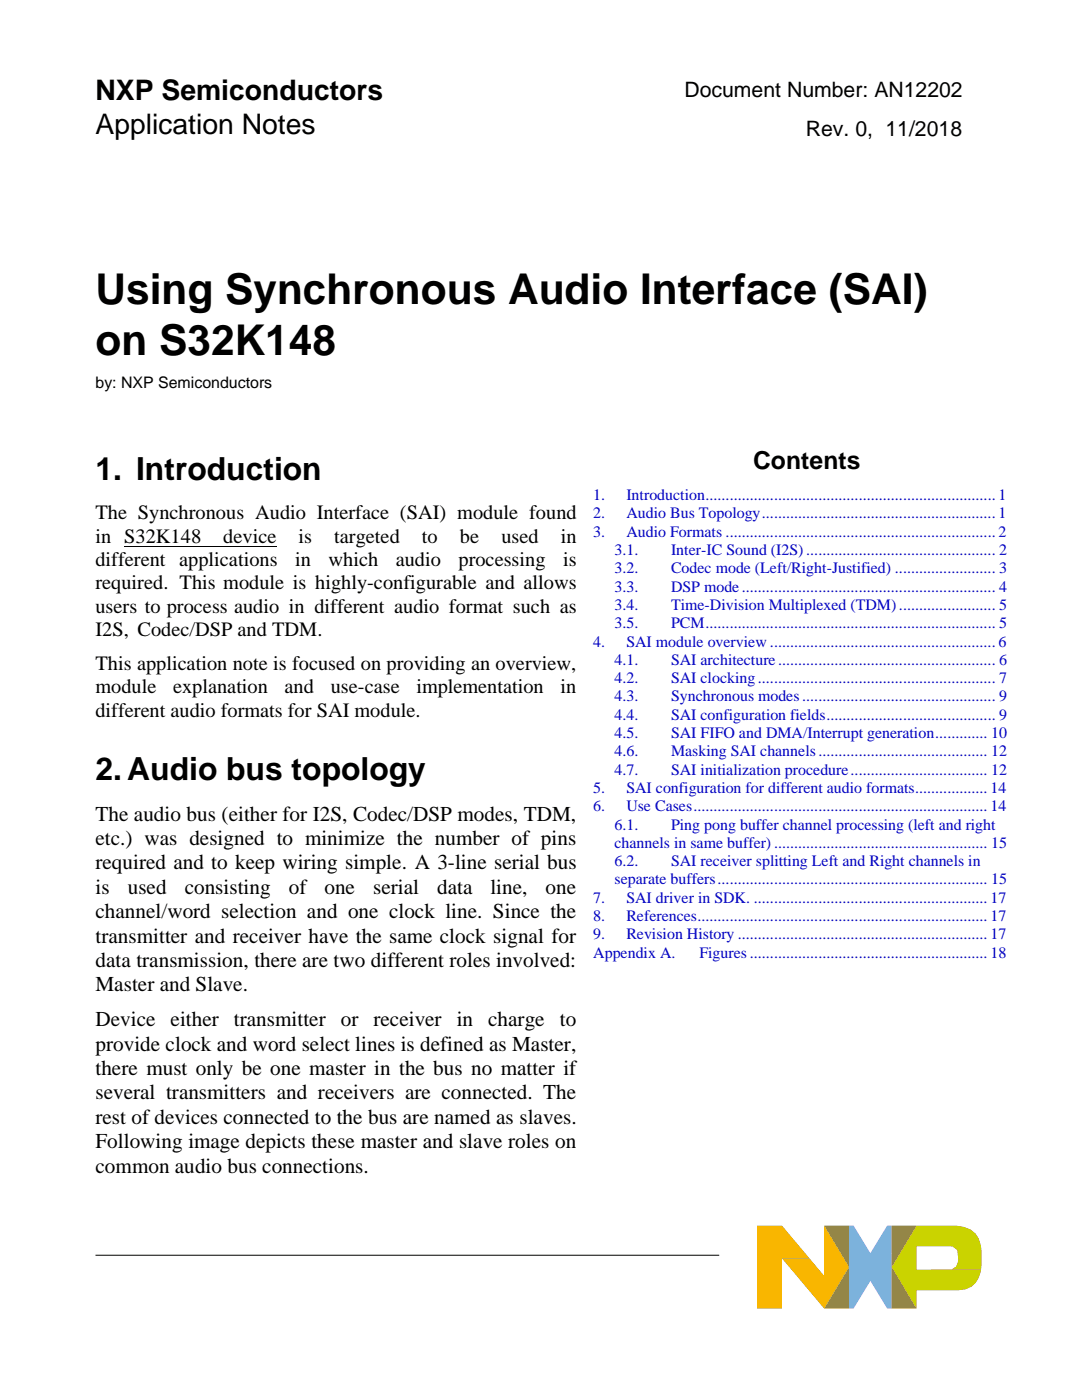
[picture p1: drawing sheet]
<svg xmlns="http://www.w3.org/2000/svg" width="216mm" height="279mm" viewBox="0 0 216 279" stroke-linecap="round" stroke-linejoin="round" font-family="sans-serif">
<defs><g id="words">
<g font-size="8.5">
<text x="19" y="60.7">Using Synchronous Audio Interface (SAI)</text>
<text x="19" y="70.9">on S32K148</text>
</g>
<g font-size="6.3">
<text x="19" y="95.8">1. Introduction</text>
<text x="19" y="155.8">2.Audio bus topology</text>
</g>
<g font-size="5.7">
<text x="19" y="20">NXP Semiconductors</text>
<text x="19" y="26.8">Application Notes</text>
</g>
<text font-size="4.9" x="150.3" y="93.6">Contents</text>
<g font-size="4.2">
<text x="136.6" y="19.3">Document Number: AN12202</text>
<text x="160.8" y="27.1">Rev. 0, 11/2018</text>
<text x="19" y="163.8">The audio bus (either for I2S, Codec/DSP modes, TDM,</text>
<text x="19" y="168.6">etc.) was designed to minimize the number of pins</text>
<text x="19" y="173.5">required and to keep wiring simple. A 3-line serial bus</text>
<text x="19" y="178.4">is</text>
<text x="25.5" y="178.4">used</text>
<text x="36.9" y="178.4">consisting</text>
<text x="57.6" y="178.4">of</text>
<text x="64.7" y="178.4">one</text>
<text x="74.5" y="178.4">serial</text>
<text x="87.2" y="178.4">data</text>
<text x="97.9" y="178.4">line,</text>
<text x="108.9" y="178.4">one</text>
<text x="19" y="183.2">channel/word selection and one clock line. Since the</text>
<text x="19" y="188.1">transmitter and receiver have the same clock signal for</text>
<text x="19" y="193">data transmission, there are two different roles involved:</text>
<text x="19" y="197.8">Master and Slave.</text>
<text x="19" y="204.8">Device</text>
<text x="19" y="209.7">provide clock and word select lines is defined as Master,</text>
<text x="34.1" y="204.8">either</text>
<text x="46.7" y="204.8">transmitter</text>
<text x="68" y="204.8">or</text>
<text x="74.5" y="204.8">receiver</text>
<text x="91.1" y="204.8">in</text>
<text x="97.4" y="204.8">charge</text>
<text x="111.7" y="204.8">to</text>
<text x="19" y="214.6">there must only be one master in the bus no matter if</text>
<text x="19" y="219.4">several transmitters and receivers are connected. The</text>
<text x="19" y="224.3">rest of devices connected to the bus are named as slaves.</text>
<text x="19" y="229.2">Following image depicts these master and slave roles on</text>
<text x="19" y="234">common audio bus connections.</text>
</g>
<g font-size="4.1">
<text x="19.1" y="103.6">The Synchronous Audio Interface (SAI) module found</text>
<text x="19.1" y="108.3">in S32K148</text>
<text x="19.1" y="112.9">different applications</text>
<text x="44.6" y="108.3">device</text>
<text x="58.9" y="112.9">in</text>
<text x="59.6" y="108.3">is</text>
<text x="65.5" y="112.9">which</text>
<text x="66.7" y="108.3">targeted</text>
<text x="79" y="112.9">audio</text>
<text x="84.2" y="108.3">to</text>
<text x="91.5" y="112.9">processing</text>
<text x="91.8" y="108.3">be</text>
<text x="100" y="108.3">used</text>
<text x="111.9" y="108.3">in</text>
<text x="112.4" y="112.9">is</text>
<text x="19.1" y="117.6">required. This module is highly-configurable and allows</text>
<text x="19.1" y="122.3">users to process audio in different audio format such as</text>
<text x="19.1" y="126.9">I2S, Codec/DSP and TDM.</text>
<text x="19.1" y="133.7">This application note is focused on providing an overview,</text>
<text x="19" y="143.1">different audio formats for SAI module.</text>
<text x="19.1" y="138.4">module</text>
<text x="34.5" y="138.4">explanation</text>
<text x="56.8" y="138.4">and</text>
<text x="66" y="138.4">use-case</text>
<text x="83.1" y="138.4">implementation</text>
<text x="111.8" y="138.4">in</text>
</g>
<text font-size="3.2" x="19" y="77.5">by: NXP Semiconductors</text>
<g font-size="3.2" fill="#0000c2">
<text x="118.4" y="99.8">1.</text>
<text x="125" y="99.8">Introduction........................................................................ 1</text>
<text x="118.4" y="103.5">2.</text>
<text x="118.4" y="107.1">3.</text>
<text x="125" y="103.5">Audio Bus Topology.......................................................... 1</text>
<text x="125" y="107.1">Audio Formats ................................................................... 2</text>
<text x="122.6" y="110.8">3.1.</text>
<text x="133.9" y="110.8">Inter-IC Sound (I2S) ............................................... 2</text>
<text x="122.6" y="114.4">3.2.</text>
<text x="122.6" y="118.1">3.3.</text>
<text x="133.9" y="114.4">Codec mode (Left/Right-Justified) ......................... 3</text>
<text x="133.9" y="118.1">DSP mode............................................................... 4</text>
<text x="122.6" y="121.7">3.4.</text>
<text x="122.6" y="125.4">3.5.</text>
<text x="133.9" y="121.7">Time-Division Multiplexed (TDM)........................ 5</text>
<text x="133.9" y="125.4">PCM........................................................................ 5</text>
<text x="118.4" y="129">4.</text>
<text x="125" y="129">SAI module overview ........................................................ 6</text>
<text x="122.6" y="132.7">4.1.</text>
<text x="122.6" y="136.3">4.2.</text>
<text x="133.9" y="132.7">SAI architecture...................................................... 6</text>
<text x="133.9" y="136.3">SAI clocking........................................................... 7</text>
<text x="122.6" y="140">4.3.</text>
<text x="122.6" y="143.6">4.4.</text>
<text x="133.9" y="140">Synchronous modes................................................ 9</text>
<text x="133.9" y="143.6">SAI configuration fields.......................................... 9</text>
<text x="122.6" y="147.3">4.5.</text>
<text x="133.9" y="147.3">SAI FIFO and DMA/Interrupt generation............. 10</text>
<text x="122.6" y="151">4.6.</text>
<text x="122.6" y="154.6">4.7.</text>
<text x="133.9" y="151">Masking SAI channels.......................................... 12</text>
<text x="133.9" y="154.6">SAI initialization procedure.................................. 12</text>
<text x="118.4" y="158.3">5.</text>
<text x="118.4" y="161.9">6.</text>
<text x="125" y="158.3">SAI configuration for different audio formats.................. 14</text>
<text x="125" y="161.9">Use Cases......................................................................... 14</text>
<text x="122.6" y="165.6">6.1.</text>
<text x="133.9" y="165.6">Ping pong buffer channel processing (left and right</text>
<text x="122.6" y="169.2">channels in same buffer) ..................................................... 15</text>
<text x="122.6" y="172.9">6.2.</text>
<text x="133.9" y="172.9">SAI receiver splitting Left and Right channels in</text>
<text x="122.6" y="176.5">separate buffers................................................................... 15</text>
<text x="118.4" y="180.2">7.</text>
<text x="118.4" y="183.8">8.</text>
<text x="125" y="180.2">SAI driver in SDK. .......................................................... 17</text>
<text x="125" y="183.8">References........................................................................ 17</text>
<text x="118.4" y="187.4">9.</text>
<text x="118.4" y="191.1">Appendix A.</text>
<text x="125" y="187.4">Revision History .............................................................. 17</text>
<text x="139.5" y="191.1">Figures ........................................................... 18</text>
</g>
</g></defs>
<path d="M19 250.5h124.5" fill="none" stroke="#000" stroke-width=".2"/>
<g fill="#7cb2dc">
<path d="M169.4 244.6h.9l3.4 5.5h4.2v5.5h-4.2l-3.4 5.5h-.9z" fill-rule="evenodd"/>
<path d="M173.7 255.6h4.2v5.5h-.9z" fill-rule="evenodd"/>
<path d="M177 244.6h.9v5.5h-4.2z" fill-rule="evenodd"/>
</g>
<path d="M164.4 244.6h5v16.5h-5l5-8.2z" fill-rule="evenodd" fill="#968534"/>
<path d="M177.9 244.6h5l-5 8.3 5 8.2h-5z" fill-rule="evenodd" fill="#749930"/>
<g fill="#cad300">
<path d="M182.9 244.6h7.1a8 8 0 0 1 3.7 .8 4.5 4.5 0 0 1 2 3.3h-12.8v4.7h12.9a4.3 4.3 0 0 1-4.5 4.1h-8.4v3.6l-5-8.2z" fill-rule="evenodd"/>
<path d="M182.9 253.4h6.9l1-.6 .4-1.1-.2-2.2-.8-.7-1-.1h6.5l.1 1.1v3.6z" fill-rule="evenodd"/>
</g>
<g fill="#f9b600">
<path d="M151.1 244.6h4.9l5.5 6.5h-5.5v10h-4.9z" fill-rule="evenodd"/>
<path d="M156 251.1h5.5l2.9 3.5h4l-4 6.5z" fill-rule="evenodd"/>
<path d="M164.4 244.6l5 8.3-1 1.7h-4z" fill-rule="evenodd"/>
</g>
<path d="M24.8 109.1h30.4" fill="none" stroke="#000" stroke-width=".2"/>
<use href="#words"/>
</svg>
